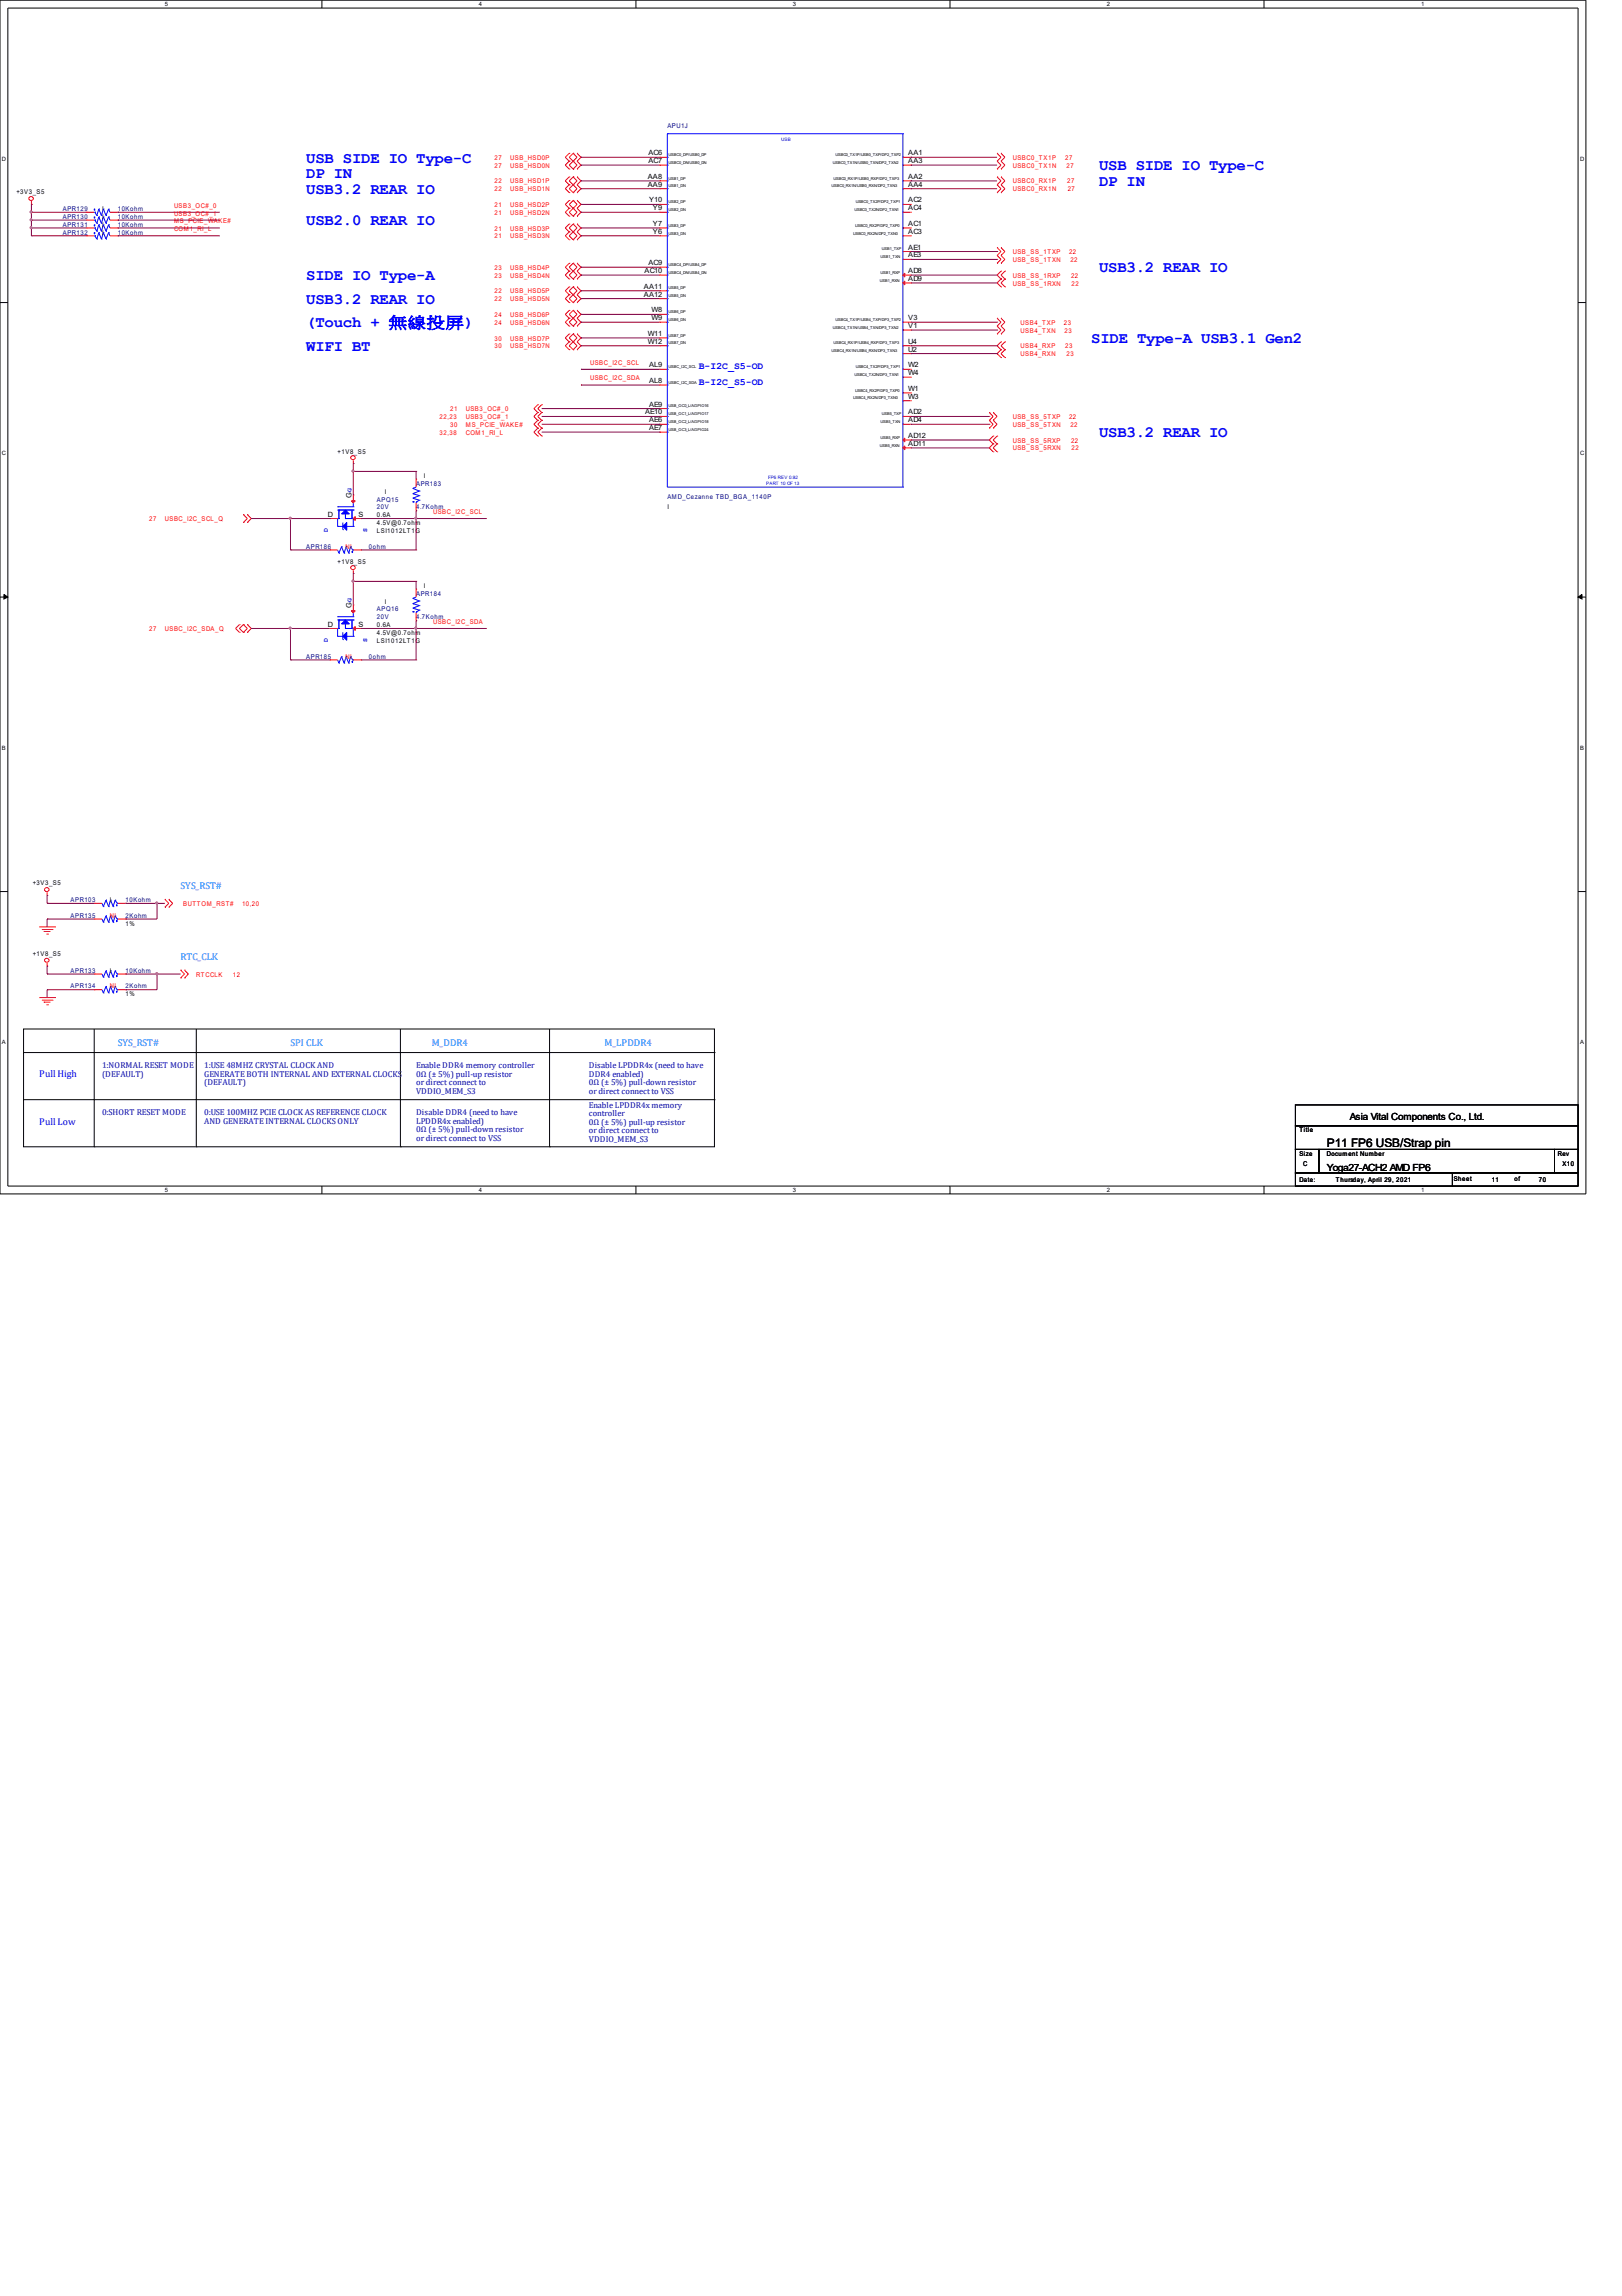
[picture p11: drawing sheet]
<svg xmlns="http://www.w3.org/2000/svg" width="210mm" height="297mm" viewBox="0 0 210 297" stroke-linecap="round" stroke-linejoin="round" font-family="sans-serif">
<defs><g id="words">
<g font-size="2" fill="#00f">
<text x="39.6" y="21">USB SIDE IO Type-C</text>
<text x="39.6" y="23.1">DP IN</text>
<text x="142.2" y="22">USB SIDE IO Type-C</text>
<text x="39.6" y="25.1">USB3.2 REAR IO</text>
<text x="39.6" y="29.2">USB2.0 REAR IO</text>
<text x="142.2" y="24.1">DP IN</text>
<text x="142.2" y="35.2">USB3.2 REAR IO</text>
<text x="39.6" y="36.3">SIDE IO Type-A</text>
<text x="39.6" y="39.3">USB3.2 REAR IO</text>
<text x="39.6" y="42.4">(Touch + 無線投屏)</text>
<text x="39.6" y="45.4">WIFI BT</text>
<text x="141.2" y="44.4">SIDE Type-A USB3.1 Gen2</text>
<text x="142.2" y="56.6">USB3.2 REAR IO</text>
</g>
<text font-size="1.5" x="171.7" y="148.4">P11 FP6 USB/Strap pin</text>
<g font-size="1.3" fill="#00f">
<text x="90.4" y="47.8">B-I2C_S5-OD</text>
<text x="90.4" y="49.8">B-I2C_S5-OD</text>
<text x="5.1" y="139.4">Pull High</text>
<text x="5.1" y="145.5">Pull Low</text>
</g>
<g font-size="1.3" fill="#0080ff">
<text x="23.4" y="115">SYS_RST#</text>
<text x="23.4" y="124.1">RTC_CLK</text>
<text x="15.2" y="135.3">SYS_RST#</text>
<text x="37.6" y="135.3">SPI CLK</text>
<text x="55.9" y="135.3">M_DDR4</text>
<text x="78.2" y="135.3">M_LPDDR4</text>
</g>
<g font-size="1.3">
<text x="174.7" y="144.9">Asia Vital Components Co., Ltd.</text>
<text x="171.7" y="151.5">Yoga27-ACH2 AMD FP6</text>
</g>
<g font-size="1.1" fill="#0000a0">
<text x="13.2" y="138.2">1:NORMAL RESET MODE</text>
<text x="13.2" y="139.3">(DEFAULT)</text>
<text x="26.4" y="138.2">1:USE 48MHZ CRYSTAL CLOCK AND</text>
<text x="26.4" y="139.3">GENERATE BOTH INTERNAL AND EXTERNAL CLOCKS</text>
<text x="26.4" y="140.4">(DEFAULT)</text>
<text x="53.8" y="138.2">Enable DDR4 memory controller</text>
<text x="53.8" y="139.3">0Ω (± 5%) pull-up resistor</text>
<text x="53.8" y="140.4">or direct connect to</text>
<text x="53.8" y="141.5">VDDIO_MEM_S3</text>
<text x="76.2" y="143.3">Enable LPDDR4x memory</text>
<text x="76.2" y="138.2">Disable LPDDR4x (need to have</text>
<text x="76.2" y="139.3">DDR4 enabled)</text>
<text x="76.2" y="140.4">0Ω (± 5%) pull-down resistor</text>
<text x="76.2" y="141.5">or direct connect to VSS</text>
<text x="13.2" y="144.3">0:SHORT RESET MODE</text>
<text x="26.4" y="144.3">0:USE 100MHZ PCIE CLOCK AS REFERENCE CLOCK</text>
<text x="26.4" y="145.4">AND GENERATE INTERNAL CLOCKS ONLY</text>
<text x="53.8" y="144.3">Disable DDR4 (need to have</text>
<text x="53.8" y="145.4">LPDDR4x enabled)</text>
<text x="53.8" y="146.5">0Ω (± 5%) pull-down resistor</text>
<text x="53.8" y="147.6">or direct connect to VSS</text>
<text x="76.2" y="144.4">controller</text>
<text x="76.2" y="145.5">0Ω (± 5%) pull-up resistor</text>
<text x="76.2" y="146.6">or direct connect to</text>
<text x="76.2" y="147.7">VDDIO_MEM_S3</text>
</g>
<g font-size=".9">
<text x="83.8" y="23.1">AA8</text>
<text x="83.9" y="21.1">AC7</text>
<text x="83.9" y="20.1">AC6</text>
<text x="117.5" y="23.1">AA2</text>
<text x="117.5" y="21.1">AA3</text>
<text x="117.5" y="20.1">AA1</text>
<text x="83.8" y="24.2">AA9</text>
<text x="84" y="26.2">Y10</text>
<text x="84.5" y="29.2">Y7</text>
<text x="84.5" y="27.2">Y9</text>
<text x="117.5" y="29.2">AC1</text>
<text x="117.5" y="27.2">AC4</text>
<text x="117.5" y="26.2">AC2</text>
<text x="117.5" y="24.2">AA4</text>
<text x="83.4" y="35.3">AC10</text>
<text x="83.9" y="34.3">AC9</text>
<text x="84.5" y="30.3">Y6</text>
<text x="117.5" y="35.3">AD8</text>
<text x="117.5" y="33.3">AE3</text>
<text x="117.5" y="32.3">AE1</text>
<text x="117.5" y="30.3">AC3</text>
<text x="83.3" y="38.4">AA12</text>
<text x="83.3" y="37.4">AA11</text>
<text x="84.3" y="41.4">W9</text>
<text x="84.3" y="40.4">W8</text>
<text x="117.5" y="41.4">V3</text>
<text x="117.5" y="36.4">AD9</text>
<text x="83.8" y="44.5">W12</text>
<text x="83.8" y="43.5">W11</text>
<text x="84" y="47.5">AL9</text>
<text x="117.5" y="47.5">W2</text>
<text x="117.5" y="45.5">U2</text>
<text x="117.5" y="44.5">U4</text>
<text x="117.5" y="42.4">V1</text>
<text x="83.5" y="53.6">AE10</text>
<text x="84" y="52.6">AE9</text>
<text x="84" y="49.6">AL8</text>
<text x="117.5" y="53.6">AD2</text>
<text x="117.5" y="51.6">W3</text>
<text x="117.5" y="50.6">W1</text>
<text x="117.5" y="48.5">W4</text>
<text x="84" y="55.7">AE7</text>
<text x="84" y="54.6">AE6</text>
<text x="117.5" y="57.7">AD11</text>
<text x="117.5" y="56.7">AD12</text>
<text x="117.5" y="54.6">AD4</text>
<text x="45.5" y="64.4" transform="rotate(-90 45.5 64.4)">GG</text>
<text x="42.4" y="66.8">D</text>
<text x="46.4" y="66.8">S</text>
<text x="42.4" y="81.1">D</text>
<text x="45.5" y="78.6" transform="rotate(-90 45.5 78.6)">GG</text>
<text x="46.4" y="81.1">S</text>
</g>
<g font-size=".8">
<text x="21.3" y=".8">5</text>
<text x="62" y=".8">4</text>
<text x="102.6" y=".8">3</text>
<text x="143.3" y=".8">2</text>
<text x="183.9" y=".8">1</text>
<text x=".3" y="20.8">D</text>
<text x="204.5" y="20.8">D</text>
<text x="2.1" y="25.1">+3V3_S5</text>
<text x="13.2" y="29.3">I</text>
<text x="13.2" y="27.3">I</text>
<text x="13.2" y="28.3">I</text>
<text x="13.2" y="30.3">I</text>
<text x=".3" y="58.9">C</text>
<text x="43.7" y="58.8">+1V8_S5</text>
<text x="204.5" y="58.9">C</text>
<text x="49.8" y="63.9">I</text>
<text x="54.9" y="61.8">I</text>
<text x="86.4" y="65.9">I</text>
<text x="48.8" y="66.9">0.6A</text>
<text x="48.8" y="67.9">4.5V@0.7ohm</text>
<text x="48.8" y="68.9">LSI1012LT1G</text>
<text x="43.7" y="73">+1V8_S5</text>
<text x="54.9" y="76.1">I</text>
<text x="48.8" y="81.1">0.6A</text>
<text x="48.8" y="82.2">4.5V@0.7ohm</text>
<text x="48.8" y="83.2">LSI1012LT1G</text>
<text x="49.8" y="78.1">I</text>
<text x=".3" y="97">B</text>
<text x="204.5" y="97">B</text>
<text x="4.2" y="114.5">+3V3_S5</text>
<text x="14.2" y="116.7">I</text>
<text x="16.3" y="119.7">1%</text>
<text x="4.2" y="123.6">+1V8_S5</text>
<text x="14.2" y="125.8">I</text>
<text x="16.3" y="128.9">1%</text>
<text x=".3" y="135.1">A</text>
<text x="204.5" y="135.1">A</text>
<text x="168.1" y="146.5">Title</text>
<text x="168.1" y="149.5">Size</text>
<text x="171.7" y="149.5">Document Number</text>
<text x="201.6" y="149.5">Rev</text>
<text x="21.3" y="154.2">5</text>
<text x="62" y="154.2">4</text>
<text x="102.6" y="154.2">3</text>
<text x="143.3" y="154.2">2</text>
<text x="168.1" y="152.9">Date:</text>
<text x="168.7" y="150.9">C</text>
<text x="172.9" y="152.9">Thursday, April 29, 2021</text>
<text x="183.9" y="154.2">1</text>
<text x="188.1" y="152.9">Sheet</text>
<text x="193" y="152.9">11</text>
<text x="196" y="152.9">of</text>
<text x="199.1" y="152.9">70</text>
<text x="202.2" y="150.9">X10</text>
</g>
<g font-size=".8" fill="#000080">
<text x="86.4" y="16.6">APU1J</text>
<text x="8.1" y="29.3">APR131</text>
<text x="8.1" y="27.3">APR129</text>
<text x="8.1" y="28.3">APR130</text>
<text x="15.2" y="29.3">10Kohm</text>
<text x="15.2" y="27.3">10Kohm</text>
<text x="15.2" y="28.3">10Kohm</text>
<text x="8.1" y="30.3">APR132</text>
<text x="15.2" y="30.3">10Kohm</text>
<text x="48.8" y="64.9">APQ15</text>
<text x="48.8" y="65.9">20V</text>
<text x="53.8" y="62.9">APR183</text>
<text x="53.8" y="65.9">4.7Kohm</text>
<text x="86.4" y="64.5">AMD_Cezanne TBD_BGA_1140P</text>
<text x="39.6" y="71">APR186</text>
<text x="47.8" y="71">0ohm</text>
<text x="53.8" y="77.1">APR184</text>
<text x="48.8" y="79.1">APQ16</text>
<text x="48.8" y="80.1">20V</text>
<text x="53.8" y="80.1">4.7Kohm</text>
<text x="39.6" y="85.2">APR185</text>
<text x="47.8" y="85.2">0ohm</text>
<text x="9.1" y="116.7">APR103</text>
<text x="9.1" y="118.7">APR135</text>
<text x="16.3" y="116.7">10Kohm</text>
<text x="16.3" y="118.7">2Kohm</text>
<text x="9.1" y="125.8">APR133</text>
<text x="16.3" y="125.8">10Kohm</text>
<text x="9.1" y="127.9">APR134</text>
<text x="16.3" y="127.9">2Kohm</text>
</g>
<g font-size=".8" fill="#f00">
<text x="64" y="20.7">27</text>
<text x="64" y="21.7">27</text>
<text x="64" y="23.7">22</text>
<text x="66" y="20.7">USB_HSD0P</text>
<text x="66" y="21.7">USB_HSD0N</text>
<text x="66" y="23.7">USB_HSD1P</text>
<text x="131.1" y="23.7">USBC0_RX1P</text>
<text x="131.1" y="20.7">USBC0_TX1P</text>
<text x="131.1" y="21.7">USBC0_TX1N</text>
<text x="137.8" y="20.7">27</text>
<text x="138" y="21.7">27</text>
<text x="138.1" y="23.7">27</text>
<text x="22.5" y="26.9">USB3_OC#_0</text>
<text x="22.5" y="27.9">USB3_OC#_1</text>
<text x="22.5" y="28.9">MS_PCIE_WAKE#</text>
<text x="22.5" y="29.9">COM1_RI_L</text>
<text x="64" y="24.8">22</text>
<text x="64" y="26.8">21</text>
<text x="64" y="27.8">21</text>
<text x="64" y="29.8">21</text>
<text x="66" y="24.8">USB_HSD1N</text>
<text x="66" y="26.8">USB_HSD2P</text>
<text x="66" y="27.8">USB_HSD2N</text>
<text x="66" y="29.8">USB_HSD3P</text>
<text x="131.1" y="24.8">USBC0_RX1N</text>
<text x="138.2" y="24.8">27</text>
<text x="64" y="30.8">21</text>
<text x="64" y="34.9">23</text>
<text x="64" y="35.9">23</text>
<text x="66" y="30.8">USB_HSD3N</text>
<text x="66" y="34.9">USB_HSD4P</text>
<text x="66" y="35.9">USB_HSD4N</text>
<text x="131.1" y="35.9">USB_SS_1RXP</text>
<text x="131.1" y="32.9">USB_SS_1TXP</text>
<text x="131.1" y="33.9">USB_SS_1TXN</text>
<text x="138.3" y="32.9">22</text>
<text x="138.5" y="33.9">22</text>
<text x="138.6" y="35.9">22</text>
<text x="64" y="38">22</text>
<text x="64" y="39">22</text>
<text x="64" y="41">24</text>
<text x="66" y="38">USB_HSD5P</text>
<text x="66" y="39">USB_HSD5N</text>
<text x="66" y="41">USB_HSD6P</text>
<text x="131.1" y="36.9">USB_SS_1RXN</text>
<text x="138.7" y="36.9">22</text>
<text x="64" y="42">24</text>
<text x="64" y="44.1">30</text>
<text x="64" y="45.1">30</text>
<text x="66" y="42">USB_HSD6N</text>
<text x="66" y="44.1">USB_HSD7P</text>
<text x="66" y="45.1">USB_HSD7N</text>
<text x="76.4" y="47.2">USBC_I2C_SCL</text>
<text x="132.1" y="42">USB4_TXP</text>
<text x="132.1" y="43">USB4_TXN</text>
<text x="132.1" y="45.1">USB4_RXP</text>
<text x="132.1" y="46.1">USB4_RXN</text>
<text x="137.7" y="42">23</text>
<text x="137.8" y="43">23</text>
<text x="137.8" y="45.1">23</text>
<text x="138" y="46.1">23</text>
<text x="58.3" y="53.2">21</text>
<text x="60.3" y="53.2">USB3_OC#_0</text>
<text x="76.4" y="49.2">USBC_I2C_SDA</text>
<text x="56.9" y="54.2">22,23</text>
<text x="56.9" y="56.2">32,38</text>
<text x="58.3" y="55.2">30</text>
<text x="60.3" y="54.2">USB3_OC#_1</text>
<text x="60.3" y="55.2">MS_PCIE_WAKE#</text>
<text x="60.3" y="56.2">COM1_RI_L</text>
<text x="131.1" y="54.2">USB_SS_5TXP</text>
<text x="131.1" y="55.2">USB_SS_5TXN</text>
<text x="131.1" y="57.3">USB_SS_5RXP</text>
<text x="131.1" y="58.3">USB_SS_5RXN</text>
<text x="138.3" y="54.2">22</text>
<text x="138.5" y="55.2">22</text>
<text x="138.6" y="57.3">22</text>
<text x="138.7" y="58.3">22</text>
<text x="19.3" y="67.4">27</text>
<text x="21.3" y="67.4">USBC_I2C_SCL_Q</text>
<text x="44.7" y="71">NI</text>
<text x="56" y="66.5">USBC_I2C_SCL</text>
<text x="19.3" y="81.6">27</text>
<text x="21.3" y="81.6">USBC_I2C_SDA_Q</text>
<text x="56" y="80.7">USBC_I2C_SDA</text>
<text x="44.7" y="85.2">NI</text>
<text x="14.2" y="118.7">NI</text>
<text x="23.7" y="117.2">BUTTOM_RST#</text>
<text x="31.3" y="117.2">10,20</text>
<text x="14.2" y="127.9">NI</text>
<text x="25.4" y="126.4">RTCCLK</text>
<text x="30.1" y="126.4">12</text>
</g>
<g font-size=".8" fill="#00f">
<text x="42.4" y="68.8" transform="rotate(-90 42.4 68.8)">D</text>
<text x="47.5" y="68.8" transform="rotate(-90 47.5 68.8)">S</text>
<text x="42.4" y="83" transform="rotate(-90 42.4 83)">D</text>
<text x="47.5" y="83" transform="rotate(-90 47.5 83)">S</text>
</g>
<g font-size=".6" fill="#00f">
<text x="101.1" y="18.2">USB</text>
<text x="99.1" y="62.7">PART 10 OF 13</text>
<text x="99.4" y="61.9">FP6 REV 0.92</text>
</g>
<g font-size=".5">
<text x="86.5" y="23.2">USB1_DP</text>
<text x="86.5" y="21.2">USBC0_DN/USB0_DN</text>
<text x="86.5" y="20.2">USBC0_DP/USB0_DP</text>
<text x="107.8" y="21.2">USBC0_TX1N/USB0_TXN/DP2_TXN2</text>
<text x="107.9" y="23.2">USBC0_RX1P/USB0_RXP/DP2_TXP3</text>
<text x="108.1" y="20.2">USBC0_TX1P/USB0_TXP/DP2_TXP2</text>
<text x="86.5" y="29.3">USB3_DP</text>
<text x="86.5" y="27.3">USB2_DN</text>
<text x="86.5" y="26.3">USB2_DP</text>
<text x="86.5" y="24.2">USB1_DN</text>
<text x="107.6" y="24.2">USBC0_RX1N/USB0_RXN/DP2_TXN3</text>
<text x="110.6" y="27.3">USBC0_TX2N/DP2_TXN1</text>
<text x="110.7" y="29.3">USBC0_RX2P/DP2_TXP0</text>
<text x="110.7" y="26.3">USBC0_TX2P/DP2_TXP1</text>
<text x="86.5" y="35.4">USBC4_DN/USB4_DN</text>
<text x="86.5" y="34.4">USBC4_DP/USB4_DP</text>
<text x="86.5" y="30.3">USB3_DN</text>
<text x="110.4" y="30.3">USBC0_RX2N/DP2_TXN0</text>
<text x="114" y="35.4">USB1_RXP</text>
<text x="114" y="33.4">USB1_TXN</text>
<text x="114.1" y="32.4">USB1_TXP</text>
<text x="86.5" y="41.5">USB6_DN</text>
<text x="86.5" y="40.5">USB6_DP</text>
<text x="86.5" y="38.5">USB5_DN</text>
<text x="86.5" y="37.5">USB5_DP</text>
<text x="108.1" y="41.5">USBC4_TX1P/USB4_TXP/DP3_TXP2</text>
<text x="113.9" y="36.4">USB1_RXN</text>
<text x="86.5" y="47.6">USBC_I2C_SCL</text>
<text x="86.5" y="44.6">USB7_DN</text>
<text x="86.5" y="43.5">USB7_DP</text>
<text x="107.6" y="45.6">USBC4_RX1N/USB4_RXN/DP3_TXN3</text>
<text x="107.8" y="42.5">USBC4_TX1N/USB4_TXN/DP3_TXN2</text>
<text x="107.9" y="44.6">USBC4_RX1P/USB4_RXP/DP3_TXP3</text>
<text x="110.7" y="47.6">USBC4_TX2P/DP3_TXP1</text>
<text x="86.5" y="53.7">USB_OC1_L/AGPIO17</text>
<text x="86.5" y="52.7">USB_OC0_L/AGPIO16</text>
<text x="86.5" y="49.6">USBC_I2C_SDA</text>
<text x="110.4" y="51.7">USBC4_RX2N/DP3_TXN0</text>
<text x="110.6" y="48.6">USBC4_TX2N/DP3_TXN1</text>
<text x="110.7" y="50.7">USBC4_RX2P/DP3_TXP0</text>
<text x="114.1" y="53.7">USB5_TXP</text>
<text x="86.5" y="55.7">USB_OC3_L/AGPIO24</text>
<text x="86.5" y="54.7">USB_OC2_L/AGPIO18</text>
<text x="113.9" y="57.8">USB5_RXN</text>
<text x="114" y="56.8">USB5_RXP</text>
<text x="114" y="54.7">USB5_TXN</text>
</g>
</g></defs>
<path d="M0 0h205.2v154.5h-205.2zM1 1h203.2v152.4h-203.2z" fill="none" stroke="#000" stroke-width=".13"/>
<g fill="#fff">
<path d="M21.3 .1h.3v.8h-.3z"/>
<path d="M21.3 153.5h.3v.8h-.3z"/>
</g>
<path d="M41.7 0v1M41.7 153.4v1.1" fill="none" stroke="#000" stroke-width=".13"/>
<g fill="#fff">
<path d="M62 .1h.2v.8h-.2z"/>
<path d="M62 153.5h.2v.8h-.2z"/>
</g>
<path d="M82.3 0v1M82.3 153.4v1.1" fill="none" stroke="#000" stroke-width=".13"/>
<g fill="#fff">
<path d="M102.6 .1h.3v.8h-.3z"/>
<path d="M102.6 153.5h.3v.8h-.3z"/>
</g>
<path d="M122.9 0v1M122.9 153.4v1.1" fill="none" stroke="#000" stroke-width=".13"/>
<g fill="#fff">
<path d="M143.3 .1h.2v.8h-.2z"/>
<path d="M143.3 153.5h.2v.8h-.2z"/>
</g>
<path d="M163.6 0v1M163.6 153.4v1.1" fill="none" stroke="#000" stroke-width=".13"/>
<g fill="#fff">
<path d="M183.9 .1h.2v.8h-.2z"/>
<path d="M183.9 153.5h.2v.8h-.2z"/>
<path d="M.3 20.1h.4v.8h-.4z"/>
<path d="M204.5 20.1h.4v.8h-.4z"/>
<path d="M.3 58.2h.4v.8h-.4z"/>
<path d="M204.5 58.2h.4v.8h-.4z"/>
</g>
<path d="M0 39.1h1M204.2 39.1h1" fill="none" stroke="#000" stroke-width=".13"/>
<g fill="#fff">
<path d="M.3 96.3h.3v.8h-.3z"/>
<path d="M204.5 96.3h.3v.8h-.3z"/>
</g>
<path d="M0 77.2h1M204.2 77.2h1" fill="none" stroke="#000" stroke-width=".13"/>
<path d="M.5 76.9l.5 .3-.5 .3zM204.2 77.2l.5-.3v.6z" fill="#000" stroke="#000" stroke-width=".13"/>
<g fill="#fff">
<path d="M.3 134.4h.3v.8h-.3z"/>
<path d="M204.5 134.4h.3v.8h-.3z"/>
</g>
<g fill="none" stroke="#000" stroke-width=".13">
<path d="M0 115.3h1M204.2 115.3h1M3 133.1h89.5v15.3h-89.5zM3 136.2h89.5M12.2 133.1v15.3M25.4 133.1v15.3M51.8 133.1v15.3M71.1 133.1v15.3M92.5 136.2h.1M3 142.3h89.5M12.2 148.4h.1M25.4 148.4h.1"/>
<path d="M51.8 148.4h.1M71.1 148.4h.1M92.5 142.3h.1M167.6 151.8h20.4v1.6h-20.4zM167.6 148.7h3.1v3.1h-3.1zM167.6 142.9h36.6v2.8h-36.6zM167.6 145.7h36.6v3h-36.6zM170.7 148.7h30.5v3.1h-30.5zM188 151.8h16.2v1.6h-16.2zM201.2 148.7h3v3.1h-3z"/>
</g>
<g fill="none" stroke="#f00" stroke-width=".13">
<path d="M73.7 19.8l-.5 .5 .5 .6M73.7 19.8h.1M74.2 19.8l.5 .5-1 1.1 .5 .5M74.2 19.8l-.5 .5 1 1.1-.5 .5M74.2 19.8h.1M74.7 19.8h.1M74.7 19.8l.5 .5-.5 .6M129 19.8h.1M129 19.8l.5 .5-.5 .6M129.5 19.8h.1M129.5 19.8l.5 .5-.5 .6M4.1 26.4h.1"/>
<path d="M4.1 26v.4M11.2 29.5h.1M11.2 30.5h.1M11.2 27.5h.1M11.2 28.5h.1M11.2 29.5h1M11.2 30.5h1M11.2 27.5h1M11.2 28.5h1M14.2 29.5h1M14.2 30.5h1M14.2 27.5h1"/>
<path d="M14.2 28.5h1M15.2 29.5h.1M15.2 30.5h.1M15.2 27.5h.1M15.2 28.5h.1M73.7 22.9l-.5 .5 .5 .5M73.7 20.9l-.5 .5 .5 .5M73.7 25.9l-.5 .5 .5 .6M73.7 23.9l-.5 .5 .5 .5M73.7 29l-.5 .5 .5 .5M73.7 27l-.5 .5 .5 .5M73.7 30l-.5 .5 .5 .5"/>
<path d="M73.7 34.1l-.5 .5 .5 .5M73.7 37.1l-.5 .5 .5 .5M73.7 35.1l-.5 .5 .5 .5M73.7 38.1l-.5 .5 .5 .5M73.7 20.9h.1M73.7 21.9h.1M73.7 23.9h.1M73.7 22.9h.1M73.7 24.9h.1M73.7 27h.1M73.7 25.9h.1M73.7 28h.1"/>
<path d="M73.7 30h.1M73.7 29h.1M73.7 31h.1M73.7 35.1h.1M73.7 34.1h.1M73.7 36.1h.1M73.7 38.1h.1M73.7 37.1h.1M73.7 39.1h.1M74.2 22.9l.5 .5-1 1 .5 .5M74.2 25.9l.5 .5-1 1.1 .5 .5M74.2 29l.5 .5-1 1 .5 .5"/>
<path d="M74.2 34.1l.5 .5-1 1 .5 .5M74.2 37.1l.5 .5-1 1 .5 .5M74.2 22.9l-.5 .5 1 1-.5 .5M74.2 25.9l-.5 .5 1 1.1-.5 .5M74.2 29l-.5 .5 1 1-.5 .5M74.2 34.1l-.5 .5 1 1-.5 .5M74.2 37.1l-.5 .5 1 1-.5 .5M74.2 20.9h.1M74.2 21.9h.1M74.2 22.9h.1M74.2 23.9h.1M74.2 24.9h.1"/>
<path d="M74.2 25.9h.1M74.2 27h.1M74.2 28h.1M74.2 29h.1M74.2 30h.1M74.2 31h.1M74.2 34.1h.1M74.2 35.1h.1M74.2 36.1h.1M74.2 37.1h.1M74.2 38.1h.1M74.2 39.1h.1"/>
<path d="M74.7 20.9h.1M74.7 21.9h.1M74.7 22.9h.1M74.7 23.9h.1M74.7 24.9h.1M74.7 25.9h.1M74.7 27h.1M74.7 28h.1M74.7 29h.1M74.7 30h.1M74.7 31h.1M74.7 34.1h.1"/>
<path d="M74.7 35.1h.1M74.7 36.1h.1M74.7 37.1h.1M74.7 38.1h.1M74.7 39.1h.1M74.7 20.9l.5 .5-.5 .5M74.7 22.9l.5 .5-.5 .5M74.7 23.9l.5 .5-.5 .5M74.7 25.9l.5 .5-.5 .6M74.7 27l.5 .5-.5 .5M74.7 29l.5 .5-.5 .5M74.7 30l.5 .5-.5 .5"/>
<path d="M74.7 34.1l.5 .5-.5 .5M74.7 35.1l.5 .5-.5 .5M74.7 37.1l.5 .5-.5 .5M74.7 38.1l.5 .5-.5 .5M85.3 38.6h.1M85.3 37.6h.1M85.3 35.6h.1M85.3 34.6h.1M85.3 30.5h.1M85.3 29.5h.1M85.3 27.5h.1M85.3 26.4h.1"/>
<path d="M85.3 24.4h.1M85.3 23.4h.1M85.3 21.4h.1M85.3 20.3h.1M85.3 29.5h1.1M85.3 30.5h1.1M85.3 38.6h1.1M85.3 37.6h1.1M85.3 35.6h1.1M85.3 34.6h1.1M85.3 27.5h1.1M85.3 26.4h1.1"/>
<path d="M85.3 24.4h1.1M85.3 23.4h1.1M85.3 21.4h1.1M85.3 20.3h1.1M116.8 29.5h1.1M116.8 30.5h1.1M116.8 35.6h1.1M116.8 27.5h1.1M116.8 26.4h1.1M116.8 24.4h1.1M116.8 23.4h1.1M116.8 21.4h1.1"/>
<path d="M116.8 20.3h1.1M116.8 36.6h1.1M116.8 33.6h1.1M116.8 32.5h1.1M117.9 36.6h.1M117.9 35.6h.1M117.9 33.6h.1M117.9 32.5h.1M117.9 30.5h.1M117.9 29.5h.1M117.9 27.5h.1M117.9 26.4h.1"/>
<path d="M117.9 24.4h.1M117.9 23.4h.1M117.9 21.4h.1M117.9 20.3h.1M129 32h.1M129 33h.1M129 34.1h.1M129 22.9h.1M129 23.9h.1M129 24.9h.1M129 20.9h.1M129 21.9h.1"/>
<path d="M129 32l.5 .5-.5 .5M129 33l.5 .6-.5 .5M129 22.9l.5 .5-.5 .5M129 23.9l.5 .5-.5 .5M129 20.9l.5 .5-.5 .5M129.5 35.1l-.5 .5 .5 .5M129.5 36.1l-.5 .5 .5 .5M129.5 36.1h.1M129.5 35.1h.1M129.5 37.1h.1M129.5 32h.1M129.5 33h.1"/>
<path d="M129.5 34.1h.1M129.5 22.9h.1M129.5 23.9h.1M129.5 24.9h.1M129.5 20.9h.1M129.5 21.9h.1M129.5 32l.5 .5-.5 .5M129.5 33l.5 .6-.5 .5M129.5 22.9l.5 .5-.5 .5M129.5 23.9l.5 .5-.5 .5M129.5 20.9l.5 .5-.5 .5M130 35.1l-.5 .5 .5 .5"/>
<path d="M130 36.1l-.5 .5 .5 .5M130 35.1h.1M130 36.1h.1M130 37.1h.1M45.7 60h.1M45.7 59.5v.5M69.6 52.4l-.5 .5 .5 .5M69.6 53.4l-.5 .5 .5 .5M69.6 54.4l-.5 .5 .5 .5M69.6 55.4l-.5 .5 .5 .5M69.6 52.4h.1M69.6 53.4h.1"/>
<path d="M69.6 54.4h.1M69.6 55.4h.1M69.6 56.4h.1M70.1 52.4l-.5 .5 .5 .5M70.1 53.4l-.5 .5 .5 .5M70.1 54.4l-.5 .5 .5 .5M70.1 55.4l-.5 .5 .5 .5M70.1 52.4h.1M70.1 53.4h.1M70.1 54.4h.1M70.1 55.4h.1M70.1 56.4h.1"/>
<path d="M73.7 40.2l-.5 .5 .5 .5M73.7 43.2l-.5 .5 .5 .5M73.7 41.2l-.5 .5 .5 .5M73.7 44.2l-.5 .5 .5 .5M73.7 41.2h.1M73.7 40.2h.1M73.7 42.2h.1M73.7 44.2h.1M73.7 43.2h.1M73.7 45.2h.1M74.2 40.2l.5 .5-1 1 .5 .5M74.2 43.2l.5 .5-1 1 .5 .5"/>
<path d="M74.2 40.2l-.5 .5 1 1-.5 .5M74.2 43.2l-.5 .5 1 1-.5 .5M74.2 40.2h.1M74.2 41.2h.1M74.2 42.2h.1M74.2 43.2h.1M74.2 44.2h.1M74.2 45.2h.1M74.7 40.2h.1M74.7 41.2h.1M74.7 42.2h.1M74.7 43.2h.1"/>
<path d="M74.7 44.2h.1M74.7 45.2h.1M74.7 40.2l.5 .5-.5 .5M74.7 41.2l.5 .5-.5 .5M74.7 43.2l.5 .5-.5 .5M74.7 44.2l.5 .5-.5 .5M85.3 55.9h.1M85.3 54.9h.1M85.3 53.9h.1M85.3 52.9h.1M85.3 49.8h.1M85.3 47.8h.1"/>
<path d="M85.3 44.7h.1M85.3 43.7h.1M85.3 41.7h.1M85.3 40.7h.1M85.3 55.9h1.1M85.3 54.9h1.1M85.3 53.9h1.1M85.3 52.9h1.1M85.3 49.8h1.1M85.3 47.8h1.1M85.3 44.7h1.1M85.3 43.7h1.1"/>
<path d="M85.3 41.7h1.1M85.3 40.7h1.1M116.8 54.9h1.1M116.8 53.9h1.1M116.8 47.8h1.1M116.8 44.7h1.1M116.8 41.7h1.1M116.8 57.9h1.1M116.8 56.9h1.1M116.8 51.8h1.1M116.8 50.8h1.1M116.8 48.8h1.1"/>
<path d="M116.8 45.7h1.1M116.8 42.7h1.1M117.9 57.9h.1M117.9 56.9h.1M117.9 54.9h.1M117.9 53.9h.1M117.9 51.8h.1M117.9 50.8h.1M117.9 48.8h.1M117.9 47.8h.1M117.9 45.7h.1M117.9 44.7h.1"/>
<path d="M117.9 42.7h.1M117.9 41.7h.1M128 53.4h.1M128 54.4h.1M128 55.4h.1M128 53.4l.5 .5-.5 .5M128 54.4l.5 .5-.5 .5M128.5 56.4l-.5 .5 .5 .5M128.5 57.4l-.5 .5 .5 .5M128.5 53.4h.1M128.5 54.4h.1M128.5 55.4h.1"/>
<path d="M128.5 57.4h.1M128.5 56.4h.1M128.5 58.4h.1M128.5 53.4l.5 .5-.5 .5M128.5 54.4l.5 .5-.5 .5M129 56.4l-.5 .5 .5 .5M129 57.4l-.5 .5 .5 .5M129 41.2h.1M129 42.2h.1M129 43.2h.1M129 56.4h.1M129 57.4h.1"/>
<path d="M129 58.4h.1M129 41.2l.5 .5-.5 .5M129 42.2l.5 .5-.5 .5M129.5 44.2l-.5 .5 .5 .5M129.5 45.2l-.5 .5 .5 .6M129.5 41.2h.1M129.5 42.2h.1M129.5 43.2h.1M129.5 45.2h.1M129.5 44.2h.1M129.5 46.3h.1M129.5 41.2l.5 .5-.5 .5"/>
<path d="M129.5 42.2l.5 .5-.5 .5M130 44.2l-.5 .5 .5 .5M130 45.2l-.5 .5 .5 .6M130 44.2h.1M130 45.2h.1M130 46.3h.1M31.5 66.6h.1M31.5 67.6h.1M31.5 66.6l.5 .5-.5 .5M32 67.6h.1M32 66.6h.1M32 66.6l.5 .5-.5 .5"/>
<path d="M42.7 67.1h1M42.7 71.1h1M42.7 67.1h.1M42.7 71.1h.1M45.7 74.2h.1M45.7 64h.1M45.7 78.3h.1M45.7 64v1.1M45.7 73.8v.4M45.7 78.3v1M45.7 67.1h1M45.7 71.1h1"/>
<path d="M46.7 67.1h.1M46.7 71.1h.1M53.8 66.1h.1M53.8 62h.1M53.8 76.2h.1M53.8 62v1M53.8 65.1v1M53.8 76.2v1M53.8 79.3v1M31 81.8h.1M31 80.8h.1M31 80.8l-.5 .5 .5 .5"/>
<path d="M31.5 80.8l-.5 .5 .5 .5M31.5 80.8h.1M31.5 81.8h.1M31.5 80.8l.5 .5-.5 .5M32 80.8h.1M32 81.8h.1M32 80.8l.5 .5-.5 .5M42.7 81.3h1M42.7 85.4h1M42.7 81.3h.1M42.7 85.4h.1M45.7 81.3h1"/>
<path d="M45.7 85.4h1M46.7 81.3h.1M46.7 85.4h.1M53.8 80.3h.1M5.1 119.9h2M6.1 115.9h.1M6.1 115.4v.5M7.1 119.9h.1M12.2 116.9h1M12.2 118.9h1M12.2 116.9h.1M12.2 118.9h.1"/>
<path d="M15.2 116.9h1.1M15.2 118.9h1.1M16.3 116.9h.1M16.3 118.9h.1M21.3 116.4l.5 .5-.5 .5M21.3 116.4h.1M21.3 117.4h.1M21.8 116.4h.1M21.8 117.4h.1M21.8 116.4l.6 .5-.6 .5M5.1 129.1h2M5.4 129.4h1.4"/>
<path d="M5.4 120.3h1.4M5.7 129.7h.1M5.7 120.5h.1M5.7 129.7h.8M5.7 120.5h.8M6 130h.2M6 120.8h.2M6.1 125h.1M6.1 124.6v.4M6.2 130h.1M6.2 120.8h.1M6.8 129.4h.1"/>
<path d="M6.8 120.3h.1M7.1 129.1h.1M12.2 126h1M12.2 128h1M12.2 126h.1M12.2 128h.1M15.2 126h1.1M15.2 128h1.1M16.3 126h.1M16.3 128h.1M23.4 125.5h.1M23.4 126.5h.1"/>
<path d="M23.4 125.5l.5 .5-.5 .5M23.9 125.5h.1M23.9 126.5h.1M23.9 125.5l.5 .5-.5 .5"/>
<circle cx="4" cy="25.7" r=".28"/>
<circle cx="45.7" cy="59.2" r=".28"/>
<circle cx="45.7" cy="73.4" r=".28"/>
<circle cx="6.1" cy="115.1" r=".28"/>
<circle cx="6.1" cy="124.2" r=".28"/>
</g>
<g fill="none" stroke="#00f" stroke-width=".13">
<path d="M86.4 17.3h.1M86.4 17.3v45.7h30.4M86.4 17.3h30.4M116.8 17.3h.1M116.8 17.3v45.7M12.2 29.5h.1M12.2 30.5h.1M12.2 27.5h.1M12.2 28.5h.1M12.3 29.5h.1M12.3 30.5h.1M12.3 27.5h.1"/>
<path d="M12.3 28.5h.1M12.3 29.5l.2 .4M12.3 30.5l.2 .4M12.3 27.5l.2 .4M12.3 28.5l.2 .4M12.5 29.9h.1M12.5 30.9h.1M12.5 27.9h.1M12.5 28.9h.1M12.8 29.1l.3 .8M12.8 30.1l.3 .8M12.8 27l.3 .9"/>
<path d="M12.8 28.1l.3 .8M12.8 29.1h.1M12.8 30.1h.1M12.8 27h.1M12.8 28.1h.1M12.8 29.1l-.3 .8M12.8 30.1l-.3 .8M12.8 27l-.3 .9M12.8 28.1l-.3 .8M13.1 29.9h.1M13.1 30.9h.1M13.1 27.9h.1"/>
<path d="M13.1 28.9h.1M13.4 29.1h.1M13.4 30.1h.1M13.4 27h.1M13.4 28.1h.1M13.4 29.1l-.3 .8M13.4 30.1l-.3 .8M13.4 27l-.3 .9M13.4 28.1l-.3 .8M13.4 29.1l.3 .8M13.4 30.1l.3 .8M13.4 27l.3 .9"/>
<path d="M13.4 28.1l.3 .8M13.7 29.9h.1M13.7 30.9h.1M13.7 27.9h.1M13.7 28.9h.1M14.1 29.1l.1 .4M14.1 30.1l.1 .4M14.1 27l.1 .5M14.1 28.1l.1 .4M14.1 29.1h.1M14.1 30.1h.1M14.1 27h.1"/>
<path d="M14.1 28.1h.1M14.1 29.1l-.4 .8M14.1 30.1l-.4 .8M14.1 27l-.4 .9M14.1 28.1l-.4 .8M86.4 23.4h.1M86.4 24.4h.1M86.4 35.6h.1M86.4 34.6h.1M86.4 21.4h.1M86.4 20.3h.1M86.4 26.4h.1"/>
<path d="M86.4 29.5h.1M86.4 27.5h.1M86.4 30.5h.1M86.4 37.6h.1M86.4 38.6h.1M116.8 23.4h.1M116.8 26.4h.1M116.8 32.5h.1M116.8 20.3h.1M116.8 35.6h.1M116.8 33.6h.1M116.8 30.5h.1"/>
<path d="M116.8 36.6h.1M116.8 24.4h.1M116.8 27.5h.1M116.8 21.4h.1M116.8 29.5h.1M86.4 49.8h.1M86.4 47.8h.1M86.4 40.7h.1M86.4 43.7h.1M86.4 41.7h.1M86.4 44.7h.1M86.4 55.9h.1"/>
<path d="M86.4 53.9h.1M86.4 54.9h.1M86.4 52.9h.1M116.8 53.9h.1M116.8 50.8h.1M116.8 56.9h.1M116.8 54.9h.1M116.8 44.7h.1M116.8 57.9h.1M116.8 47.8h.1M116.8 41.7h.1M116.8 51.8h.1"/>
<path d="M116.8 45.7h.1M116.8 48.8h.1M116.8 42.7h.1M43.7 65.6h.1M43.7 68.1h.1M43.7 79.8h.1M43.7 66h2M43.7 68.1h2M43.7 71.1l.2 .5M43.7 65.6h2M43.7 79.8h2M43.9 67.1h-.2v1"/>
<path d="M43.9 67.1h.1M43.9 66.1h.1M43.9 66h.1M43.9 71.6h.1M43.9 66v1.1M44.2 70.7h.1M44.2 70.7l.3 .9M44.2 70.7l-.3 .9M44.4 68.5h.1M44.4 67.6v.9M44.5 71.6h.1M44.7 67.1h.1"/>
<path d="M44.7 67.1h1M44.7 66.5v.6M44.8 70.7l-.3 .9M44.8 70.7h.1M44.8 70.7l.3 .9M45.1 71.6h.1M45.4 70.7l-.3 .9M45.4 70.7h.1M45.4 70.7l.2 .4M45.6 67h.1M45.6 67.1h.1M45.6 66v1.1"/>
<path d="M45.6 71.1h.1M45.7 66h.1M45.7 67.1h.1M45.7 65.6h.1M45.7 68.1h.1M45.7 79.8h.1M45.7 65.1v.5M45.7 67.1v1M45.7 79.3v.5M53.4 63.2h.1M53.4 63.9h.1M53.4 64.5h.1"/>
<path d="M53.4 77.4h.1M53.4 78.1h.1M53.4 78.7h.1M53.4 63.2l.9 .3M53.4 63.9l.9 .2M53.4 64.5l.9 .2M53.4 77.4l.9 .4M53.4 78.1l.9 .2M53.4 78.7l.9 .2M53.8 65h.1M53.8 79.2h.1M53.8 65v.1"/>
<path d="M53.8 79.2v.1M53.8 63l-.4 .2M53.8 77.2l-.4 .2M54.3 63.5h.1M54.3 64.1h.1M54.3 64.7h.1M54.3 77.8h.1M54.3 78.3h.1M54.3 78.9h.1M54.3 63.5l-.9 .4M54.3 64.1l-.9 .4M54.3 64.7l-.5 .3"/>
<path d="M54.3 77.8l-.9 .3M54.3 78.3l-.9 .4M54.3 78.9l-.5 .3M116.8 63h.1M43.7 82.3h.1M43.7 80.2h2M43.7 82.3h2M43.7 85.4l.2 .4M43.9 81.3h-.2v1M43.9 81.3h.1M43.9 80.3h.1M43.9 80.2h.1"/>
<path d="M43.9 85.8h.1M43.9 80.2v1.1M44.2 84.9h.1M44.2 84.9l.3 .9M44.2 84.9l-.3 .9M44.4 82.7h.1M44.4 81.8v.9M44.5 85.8h.1M44.7 81.3h.1M44.7 80.7v.6M44.7 81.3h1M44.8 84.9l-.3 .9"/>
<path d="M44.8 84.9h.1M44.8 84.9l.3 .9M45.1 85.8h.1M45.4 84.9l-.3 .9M45.4 84.9h.1M45.4 84.9l.2 .5M45.6 81.2h.1M45.6 81.3h.1M45.6 80.2v1.1M45.6 85.4h.1M45.7 80.2h.1M45.7 81.3h.1"/>
<path d="M45.7 82.3h.1M45.7 81.3v1M13.2 116.9l.2 .4M13.2 118.9l.2 .4M13.4 117.3h.1M13.4 119.3h.1M13.7 116.4l-.3 .9M13.7 118.5l-.3 .8M13.7 116.4h.1M13.7 118.5h.1M13.7 116.4l.4 .9M13.7 118.5l.4 .8"/>
<path d="M14.1 117.3h.1M14.1 119.3h.1M14.3 116.4l-.2 .9M14.3 118.5l-.2 .8M14.3 116.4h.1M14.3 118.5h.1M14.3 116.4l.3 .9M14.3 118.5l.3 .8M14.6 117.3h.1M14.6 119.3h.1M14.9 116.4l-.3 .9M14.9 118.5l-.3 .8"/>
<path d="M14.9 116.4h.1M14.9 118.5h.1M14.9 116.4l.3 .5M14.9 118.5l.3 .4M15.2 116.9h.1M15.2 118.9h.1M13.2 126l.2 .4M13.2 128l.2 .5M13.4 126.4h.1M13.4 128.5h.1M13.7 125.6l-.3 .8M13.7 127.6l-.3 .9"/>
<path d="M13.7 125.6h.1M13.7 127.6h.1M13.7 125.6l.4 .8M13.7 127.6l.4 .9M14.1 126.4h.1M14.1 128.5h.1M14.3 125.6l-.2 .8M14.3 127.6l-.2 .9M14.3 125.6h.1M14.3 127.6h.1M14.3 125.6l.3 .8M14.3 127.6l.3 .9"/>
<path d="M14.6 126.4h.1M14.6 128.5h.1M14.9 125.6l-.3 .8M14.9 127.6l-.3 .9M14.9 125.6h.1M14.9 127.6h.1M14.9 125.6l.3 .4M14.9 127.6l.3 .4M15.2 126h.1M15.2 128h.1"/>
</g>
<g fill="#00f" stroke="#00f" stroke-width=".13">
<path d="M44.2 66.5l.5-.5 .5 .5z"/>
<path d="M44.9 67.6v1l-.5-.5z"/>
<path d="M44.2 80.7l.5-.5 .5 .5z"/>
<path d="M44.9 81.8v1l-.5-.5z"/>
<path d="M12.2 29.1v.1z" fill-rule="evenodd"/>
<path d="M12.2 30.1v.2z" fill-rule="evenodd"/>
<path d="M15.1 117.1v.1z" fill-rule="evenodd"/>
<path d="M15.1 126.2v.2z" fill-rule="evenodd"/>
<path d="M53.4 64.9h.2z" fill-rule="evenodd"/>
<path d="M15.1 119.1v.1z" fill-rule="evenodd"/>
<path d="M53.4 79.1h.2z" fill-rule="evenodd"/>
<path d="M15.1 128.2v.2z" fill-rule="evenodd"/>
<path d="M45.6 85.6v.1z" fill-rule="evenodd"/>
<path d="M12.2 27.1v.1z" fill-rule="evenodd"/>
<path d="M45.6 71.3v.2z" fill-rule="evenodd"/>
<path d="M12.2 28.1v.1z" fill-rule="evenodd"/>
</g>
<g fill="#f00" stroke="#f00" stroke-width=".13">
<path d="M45.5 64.8h.5l-.3 .3z"/>
<path d="M45.7 67.1l.3-.3v.5z"/>
<path d="M116.8 57.9l.3-.2v.5z"/>
<path d="M116.8 56.9l.3-.2v.5z"/>
<path d="M116.8 36.6l.3-.2v.5z"/>
<path d="M116.8 35.6l.3-.3v.5z"/>
<path d="M45.5 79h.5l-.3 .3z"/>
<path d="M45.7 81.3l.3-.2v.5z"/>
</g>
<g fill="none" stroke="#800040" stroke-width=".13">
<path d="M4.1 27.5h.1M4.1 29.5h.1M4.1 28.5h.1M4.1 26.4h.1M4.1 30.5h.1M4.1 27.5h7.1M4.1 29.5h7.1M4.1 30.5h7.1M4.1 28.5h7.1M4.1 26.4v4.1M15.2 27.5h13.2M15.2 29.5h13.2"/>
<path d="M15.2 30.5h13.2M15.2 28.5h13.2M15.2 27.5h.1M15.2 28.5h.1M15.2 29.5h.1M15.2 30.5h.1M75.2 20.3h.1M75.2 21.4h.1M75.2 23.4h.1M75.2 24.4h.1M75.2 26.4h.1M75.2 27.5h.1"/>
<path d="M75.2 29.5h.1M75.2 30.5h.1M75.2 34.6h.1M75.2 35.6h.1M75.2 37.6h.1M75.2 38.6h.1M75.2 20.3h10.1M75.2 21.4h10.1M75.2 23.4h10.1M75.2 24.4h10.1M75.2 26.4h10.1M75.2 27.5h10.1"/>
<path d="M75.2 29.5h10.1M75.2 30.5h10.1M75.2 35.6h10.1M75.2 34.6h10.1M75.2 37.6h10.1M75.2 38.6h10.1M117.9 24.4h.1M117.9 23.4h.1M117.9 21.4h.1M117.9 20.3h.1M117.9 32.5h11.1M117.9 33.6h11.1"/>
<path d="M117.9 35.6h11.1M117.9 36.6h11.1M117.9 20.3h11.1M117.9 21.4h11.1M117.9 23.4h11.1M117.9 24.4h11.1M129 32.5h.1M129 33.6h.1M129 35.6h.1M129 36.6h.1M45.7 60h.1M45.7 60v4"/>
<path d="M70.1 53.9h15.2M70.1 54.9h15.2M70.1 52.9h15.2M70.1 55.9h15.2M75.2 40.7h.1M75.2 41.7h.1M75.2 43.7h.1M75.2 44.7h.1M75.2 47.8h.1M75.2 49.8h.1M75.2 41.7h10.1M75.2 44.7h10.1"/>
<path d="M75.2 40.7h10.1M75.2 43.7h10.1M75.2 47.8h10.1M75.2 49.8h10.1M85.3 52.9h.1M85.3 53.9h.1M85.3 54.9h.1M85.3 55.9h.1M117.9 41.7h11.1M117.9 42.7h11.1M117.9 44.7h11.1M117.9 45.7h11.1"/>
<path d="M117.9 53.9h10.1M117.9 54.9h10.1M117.9 56.9h10.1M117.9 57.9h10.1M128 53.9h.1M128 54.9h.1M128 56.9h.1M128 57.9h.1M129 41.7h.1M129 42.7h.1M129 44.7h.1M129 45.7h.1"/>
<path d="M32.5 67.1h10.2M37.6 67.1h.1M37.6 71.1h.1M37.6 67.1v4M37.6 71.1h5.1M42.7 67.1h.1M45.7 61h8.1M45.7 75.2h8.1M45.7 74.2h.1M45.7 61h.1M45.7 75.2h.1M45.7 74.2v4.1"/>
<path d="M46.7 67.1h.1M46.7 71.1h7.1M46.7 67.1h16.3M53.8 66.1h.1M53.8 67.1h.1M53.8 61h.1M53.8 75.2h.1M53.8 71.1h.1M53.8 61v1M53.8 66.1v5M53.8 75.2v1M32.5 81.3h10.2"/>
<path d="M37.6 81.3h.1M37.6 85.4h.1M37.6 81.3v4.1M37.6 85.4h5.1M46.7 81.3h.1M46.7 85.4h7.1M46.7 81.3h16.3M53.8 80.3h.1M53.8 81.3h.1M53.8 85.4h.1M53.8 80.3v5.1M6.1 115.9h.1"/>
<path d="M6.1 116.9h.1M6.1 118.9h.1M6.1 115.9v1M6.1 118.9v1M6.1 116.9h6.1M6.1 118.9h6.1M16.3 116.9h5M16.3 116.9h.1M16.3 118.9h.1M20.3 116.9h.1M20.3 116.9v2h-4M6.1 126h.1"/>
<path d="M6.1 128h.1M6.1 125h.1M6.1 125v1M6.1 128v1.1M6.1 126h6.1M6.1 128h6.1M16.3 126h7.1M16.3 126h.1M16.3 128h.1M20.3 126h.1M20.3 126v2h-4"/>
</g>
<g fill="#f0f" stroke="#f0f" stroke-width=".13">
<circle cx="20.3" cy="116.8" r=".13"/>
<circle cx="4" cy="28.4" r=".13"/>
<circle cx="4" cy="27.4" r=".13"/>
<circle cx="4" cy="29.5" r=".13"/>
<circle cx="20.3" cy="126" r=".13"/>
<circle cx="53.8" cy="67" r=".13"/>
<circle cx="53.8" cy="81.3" r=".13"/>
<circle cx="45.7" cy="60.9" r=".13"/>
<circle cx="45.7" cy="75.2" r=".13"/>
<circle cx="37.5" cy="67" r=".13"/>
<circle cx="37.5" cy="81.3" r=".13"/>
</g>
<use href="#words"/>
</svg>
